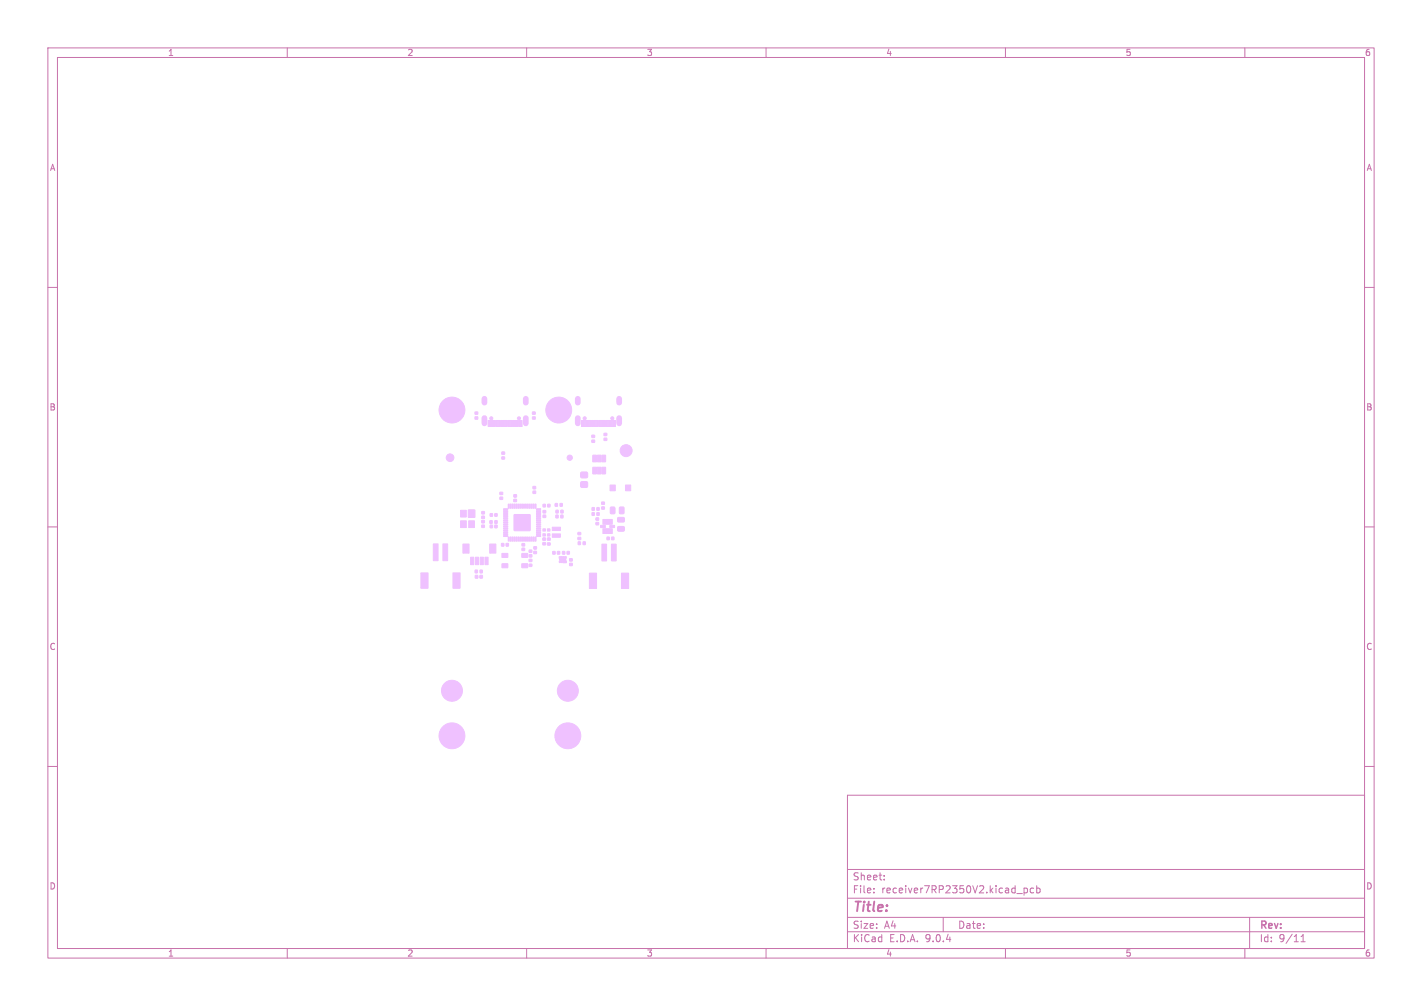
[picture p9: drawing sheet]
<svg xmlns="http://www.w3.org/2000/svg" width="297mm" height="210mm" viewBox="0 0 297 210" stroke-linecap="round" stroke-linejoin="round" font-family="sans-serif">
<defs><g id="words">
<text font-size="2.8" fill="#c872ab" x="178" y="190.9">Title:</text>
<g font-size="2.1" fill="#c872ab">
<text x="178" y="184">Sheet:</text>
<text x="178" y="186.7">File:</text>
<text x="184.1" y="186.7">receiver7RP2350V2.kicad_pcb</text>
<text x="178" y="196.9">KiCad</text>
<text x="178" y="194.1">Size:</text>
<text x="184.7" y="194.1">A4</text>
<text x="185.7" y="196.9">E.D.A.</text>
<text x="193.3" y="196.9">9.0.4</text>
<text x="200" y="194.1">Date:</text>
<text x="263" y="194.3">Rev:</text>
<text x="263" y="196.9">Id:</text>
<text x="267.1" y="196.9">9/11</text>
</g>
<g font-size="1.8" fill="#c872ab">
<text x="35" y="11.9">1</text>
<text x="85" y="11.9">2</text>
<text x="135" y="11.9">3</text>
<text x="185" y="11.9">4</text>
<text x="235" y="11.9">5</text>
<text x="285" y="11.9">6</text>
<text x="10.3" y="35.9">A</text>
<text x="285.4" y="35.9">A</text>
<text x="10.3" y="85.9">B</text>
<text x="285.3" y="85.9">B</text>
<text x="10.3" y="135.9">C</text>
<text x="285.3" y="135.9">C</text>
<text x="10.3" y="185.9">D</text>
<text x="285.3" y="185.9">D</text>
<text x="35" y="199.9">1</text>
<text x="85" y="199.9">2</text>
<text x="135" y="199.9">3</text>
<text x="185" y="199.9">4</text>
<text x="235" y="199.9">5</text>
<text x="285" y="199.9">6</text>
</g>
</g></defs>
<g fill="none" stroke="#c872ab" stroke-width=".21">
<path d="M10 10h277v190h-277zM12 12h273v186h-273zM60 10v2M110 10v2M160 10v2M210 10v2M260 10v2M10 60h2M285 60h2M10 110h2M285 110h2M10 160h2"/>
<path d="M177 166h108v32h-108zM285 160h2M60 198v2M110 198v2M160 198v2M177 194.5h108M177 191.5h108M177 187.5h108M177 181.5h108M182.5 186.3v.1M182.5 185.5v.1M184.7 183.6v.1"/>
<path d="M184.7 182.8v.1M197 191.5v3M210 198v2M212.4 186.5h1.1M213.9 185.4v1.5M213.9 185.5l.4-.1 .3 .3-.1 .6h-.6M215.9 185.5l-.4-.1-.3 .3 .1 .6h.6M216.5 185.5l.5-.1 .2 .3-.1 .6h-.6M216.5 184.9v1.5M260 198v2M261 191.5v6.5M271.7 196.6h.9"/>
<path d="M271.7 195.5l.5-.4v1.5"/>
</g>
<g fill="#efc1ff" stroke="#efc1ff" stroke-width=".21">
<path d="M121.4 87.8h.7v1.2h-.7z"/>
<path d="M122.2 87.8h.7v1.2h-.7z"/>
<path d="M123.1 87.8h.4v1.2h-.4z"/>
<path d="M123.5 87.8h.4v1.2h-.4z"/>
<path d="M124 87.8h.4v1.2h-.4z"/>
<path d="M124.5 87.8h.4v1.2h-.4z"/>
<path d="M125.1 87.8h.4v1.2h-.4z"/>
<path d="M125.5 87.8h.4v1.2h-.4z"/>
<path d="M126 87.8h.4v1.2h-.4z"/>
<path d="M126.6 87.8h.4v1.2h-.4z"/>
<path d="M127 87.8h.8v1.2h-.8z"/>
<path d="M127.8 87.8h.7v1.2h-.7z"/>
<path d="M102 87.8h.7v1.2h-.7z"/>
<path d="M102.8 87.8h.7v1.2h-.7z"/>
<path d="M103.5 87.8h.4v1.2h-.4z"/>
<path d="M104 87.8h.4v1.2h-.4z"/>
<path d="M104.5 87.8h.5v1.2h-.5z"/>
<path d="M105.1 87.8h.3v1.2h-.3z"/>
<path d="M105.5 87.8h.4v1.2h-.4z"/>
<path d="M106 87.8h.4v1.2h-.4z"/>
<path d="M106.6 87.8h.4v1.2h-.4z"/>
<path d="M107 87.8h.4v1.2h-.4z"/>
<path d="M107.5 87.8h.7v1.2h-.7z"/>
<path d="M108.3 87.8h.7v1.2h-.7z"/>
<path d="M90.5 113.5h1v3.5h-1z"/>
<path d="M92.5 113.5h1v3.5h-1z"/>
<path d="M87.9 119.6h1.5v3.2h-1.5z"/>
<path d="M94.6 119.6h1.5v3.2h-1.5z"/>
<path d="M107.3 104.2h.6v.5h-.6z"/>
<path d="M107.3 103.3h.6v.5h-.6z"/>
<path d="M124.7 106h.4v.5h-.4z"/>
<path d="M123.7 106h.4v.5h-.4z"/>
<path d="M119 117.6h.5v.5h-.5z"/>
<path d="M119 116.6h.5v.5h-.5z"/>
<path d="M109 113.5h.6v.5h-.6z"/>
<path d="M109 114.4h.6v.5h-.6z"/>
<path d="M129 110l1.3-.1 .1 .2v.6l-.2 .2h-1.1l-.1-.3z"/>
<path d="M129 108.1l1.3-.1 .1 .2v.6l-.2 .2h-1.1l-.1-.3z"/>
<path d="M113.4 110.4h.5v.5h-.5z"/>
<path d="M113.4 111.4h.5v.5h-.5z"/>
<path d="M121.8 113.1h.5v.6h-.5z"/>
<path d="M120.8 113.1h.4v.6h-.4z"/>
<path d="M123.6 90.9h.6v.4h-.6z"/>
<path d="M123.6 91.9h.6v.4h-.6z"/>
<path d="M103.3 107.2h.5v.6h-.5z"/>
<path d="M102.4 107.2h.5v.6h-.5z"/>
<path d="M104.4 102.8h.6v.4h-.6z"/>
<path d="M104.4 103.8h.6v.5h-.6z"/>
<path d="M117.5 115.1h.5v.6h-.5z"/>
<path d="M118.4 115.1h.5v.6h-.5z"/>
<path d="M102.3 108.7h.5v.6h-.5z"/>
<path d="M103.4 108.7h.4v.6h-.4z"/>
<path d="M116.4 115.1h.5v.6h-.5z"/>
<path d="M115.5 115.1h.4v.6h-.4z"/>
<path d="M100.6 108.7h.6v.4h-.6z"/>
<path d="M100.6 109.6h.6v.5h-.6z"/>
<path d="M116.1 107.5h.5v.6h-.5z"/>
<path d="M117.1 107.5h.5v.6h-.5z"/>
<path d="M114.3 113.3h.6v.5h-.6z"/>
<path d="M114.3 112.3h.6v.5h-.6z"/>
<path d="M98.3 116.3h.7v1.6h-.7z"/>
<path d="M99.3 116.3h.7v1.6h-.7z"/>
<path d="M100.3 116.3h.7v1.6h-.7z"/>
<path d="M101.3 116.3h.7v1.6h-.7z"/>
<path d="M96.7 113.6h1.3v1.9h-1.3z"/>
<path d="M102.3 113.6h1.3v1.9h-1.3z"/>
<path d="M124.5 108.1h.5v.5h-.5z"/>
<path d="M124.5 109.1h.5v.4h-.5z"/>
<path d="M121.3 98.7l.3-.2 1 .1 .2 .2-.1 .8-.3 .2-1-.1-.2-.2z"/>
<path d="M121.3 100.7l.3-.2 1 .1 .2 .2-.1 .8-.3 .2-1-.1-.2-.2z"/>
<path d="M113.4 112.3h.5v.5h-.5z"/>
<path d="M113.4 113.3h.5v.4h-.5z"/>
<path d="M111.8 105.2l.2 .1-.1 .8h-.2z"/>
<path d="M111.4 105.2l.2 .1-.1 .8h-.2z"/>
<path d="M111 105.2l.2 .1-.1 .8h-.2z"/>
<path d="M110.6 105.2l.2 .1-.1 .8h-.2z"/>
<path d="M110.2 105.2l.2 .1-.1 .8h-.2z"/>
<path d="M109.8 105.2l.2 .1-.1 .8h-.2z"/>
<path d="M109.4 105.2l.1 .1v.8h-.2z"/>
<path d="M109 105.2l.1 .1v.8h-.2z"/>
<path d="M108.6 105.2l.1 .1v.8h-.2z"/>
<path d="M108.2 105.2l.1 .1v.8h-.2z"/>
<path d="M107.8 105.2l.1 .1v.8h-.1z"/>
<path d="M107.4 105.2l.1 .1v.8h-.1z"/>
<path d="M107 105.2l.1 .1v.8h-.1z"/>
<path d="M106.6 105.2l.1 .1v.8h-.1z"/>
<path d="M106.2 105.2l.1 .1v.8h-.1z"/>
<path d="M105.2 106.2h.8v.2h-.8z"/>
<path d="M105.2 106.6h.8v.2h-.8z"/>
<path d="M105.2 107h.8v.2h-.8z"/>
<path d="M105.2 107.4h.8v.2h-.8z"/>
<path d="M105.2 107.8h.8v.2h-.8z"/>
<path d="M105.2 108.2h.8v.2h-.8z"/>
<path d="M105.2 108.6h.8v.2h-.8z"/>
<path d="M105.2 109h.8v.2h-.8z"/>
<path d="M105.2 109.4h.8v.2h-.8z"/>
<path d="M105.2 109.8h.8v.2h-.8z"/>
<path d="M105.2 110.2h.8v.2h-.8z"/>
<path d="M105.2 110.6h.8v.2h-.8z"/>
<path d="M105.2 111h.8v.2h-.8z"/>
<path d="M105.2 111.4h.8v.2h-.8z"/>
<path d="M105.2 111.8h.8v.2h-.8z"/>
<path d="M106.2 112.2h.1v.8l-.1-.1z"/>
<path d="M106.6 112.1l.1 .1v.8l-.1-.1z"/>
<path d="M107 112.1l.1 .1v.8l-.1-.1z"/>
<path d="M107.4 112.1l.1 .1v.8l-.1-.1z"/>
<path d="M107.8 112.1l.1 .1v.8l-.1-.1z"/>
<path d="M108.2 112.1l.1 .1v.8l-.2-.1z"/>
<path d="M108.6 112.1l.1 .1v.8l-.2-.1z"/>
<path d="M109 112.1l.1 .1v.8l-.2-.1z"/>
<path d="M109.4 112.1l.1 .1v.8l-.2-.1z"/>
<path d="M109.8 112.1l.2 .1-.1 .8-.2-.1z"/>
<path d="M110.2 112.1l.2 .1-.1 .8-.2-.1z"/>
<path d="M110.6 112.1l.2 .1-.1 .8-.2-.1z"/>
<path d="M111 112.1l.2 .1-.1 .8-.2-.1z"/>
<path d="M111.4 112.1l.2 .1-.1 .8-.2-.1z"/>
<path d="M111.8 112.1l.2 .1-.1 .8-.2-.1z"/>
<path d="M112.1 111.8h.8v.2h-.8z"/>
<path d="M112.1 111.4h.8v.2h-.8z"/>
<path d="M112.1 111h.8v.2h-.8z"/>
<path d="M112.1 110.6h.8v.2h-.8z"/>
<path d="M112.1 110.2h.8v.2h-.8z"/>
<path d="M112.1 109.8h.8v.2h-.8z"/>
<path d="M112.1 109.4h.8v.2h-.8z"/>
<path d="M112.1 109h.8v.2h-.8z"/>
<path d="M112.1 108.6h.8v.2h-.8z"/>
<path d="M112.1 108.2h.8v.2h-.8z"/>
<path d="M112.1 107.8h.8v.2h-.8z"/>
<path d="M112.1 107.4h.8v.2h-.8z"/>
<path d="M112.1 107h.8v.2h-.8z"/>
<path d="M112.1 106.6h.8v.2h-.8z"/>
<path d="M112 106.3l.9-.1v.2h-.8z"/>
<path d="M107.4 107.4h3.3v3.4h-3.3z"/>
<path d="M117 105.1h.4v.6h-.4z"/>
<path d="M116 105.1h.4v.6h-.4z"/>
<path d="M124.7 107h.4v.6h-.4z"/>
<path d="M123.7 107h.4v.6h-.4z"/>
<path d="M100.3 119h.4v.6h-.4z"/>
<path d="M99.2 119h.5v.6h-.5z"/>
<path d="M104.9 115.6l1.1-.1 .1 .8-1.2 .1z"/>
<path d="M109 115.6l1.2-.1v.8l-1.2 .1z"/>
<path d="M104.9 117.7h1.1l.1 .8h-1.2z"/>
<path d="M109 117.7h1.2v.8h-1.2z"/>
<path d="M127.4 108.5h.5v.9h-.5z"/>
<path d="M126.9 108.5h.5v.9h-.5z"/>
<path d="M126.4 108.5h.5v.9h-.5z"/>
<path d="M125.9 108.5h.5v.9h-.5z"/>
<path d="M125.5 109.7h.9v.4h-.9z"/>
<path d="M125.9 110.4h.5v1l-.5-.1z"/>
<path d="M126.4 110.4h.5v1l-.5-.1z"/>
<path d="M126.9 110.4h.5v1l-.5-.1z"/>
<path d="M127.4 110.4h.5v1l-.5-.1z"/>
<path d="M127.4 109.7h.9l.1 .4h-1z"/>
<path d="M113.4 105.3h.5v.5h-.5z"/>
<path d="M114.4 105.3h.5v.5h-.5z"/>
<path d="M111.2 87h.6v.5h-.6z"/>
<path d="M111.2 86h.6v.5h-.6z"/>
<path d="M110.5 116.8h.6v.4h-.6z"/>
<path d="M110.5 117.8h.6v.4h-.6z"/>
<path d="M99.2 86h.6v.5h-.6z"/>
<path d="M99.2 87h.6v.5h-.6z"/>
<path d="M114.3 110.4h.6v.5h-.6z"/>
<path d="M114.3 111.4h.6v.5h-.6z"/>
<path d="M111.3 102.5h.6v.5h-.6z"/>
<path d="M111.3 101.6h.6v.4h-.6z"/>
<path d="M126.2 91.5h.5v.4h-.5z"/>
<path d="M126.2 90.5h.5v.4h-.5z"/>
<path d="M127.5 105.9l.7-.1 .2 .2 .1 1-.2 .3h-.6l-.2-.2z"/>
<path d="M129.4 105.9l.7-.1 .2 .2v1l-.1 .3h-.6l-.2-.2z"/>
<path d="M104.8 95.4h.6v.4h-.6z"/>
<path d="M104.8 94.4h.6v.4h-.6z"/>
<path d="M130.6 101.3h1.1v1.1h-1.1z"/>
<path d="M127.4 101.3h1.1v1.1h-1.1z"/>
<path d="M123.8 97.6h.8l-.1 1.3h-.7z"/>
<path d="M124.8 97.6h.7v1.3h-.7z"/>
<path d="M125.7 97.6h.8l-.1 1.3h-.7z"/>
<path d="M125.7 95l.8 .1-.1 1.3h-.7z"/>
<path d="M124.8 95l.7 .1v1.3h-.7z"/>
<path d="M123.8 95l.8 .1-.1 1.3h-.7z"/>
<path d="M100.6 107.8h.6v.4h-.6z"/>
<path d="M100.6 106.8h.6v.5h-.6z"/>
<path d="M125.7 104.8h.5v.5h-.5z"/>
<path d="M125.7 105.8h.5v.5h-.5z"/>
<path d="M115.4 110.1h1.6v.7h-1.6z"/>
<path d="M115.4 111.5h1.6v.7h-1.6z"/>
<path d="M103.3 109.6h.5v.6h-.5z"/>
<path d="M102.4 109.6h.5v.6h-.5z"/>
<path d="M110.5 114.8h.6v.5h-.6z"/>
<path d="M110.5 115.8h.6v.5h-.6z"/>
<path d="M120.7 111.2h.6v.4h-.6z"/>
<path d="M120.7 112.2h.6v.4h-.6z"/>
<path d="M96.2 106.5h1.2v1.4h-1.2z"/>
<path d="M96.2 108.7h1.2v1.4h-1.2z"/>
<path d="M97.9 108.7h1.2v1.4h-1.2z"/>
<path d="M97.8 106.5h1.4v1.5h-1.4z"/>
<path d="M116.1 106.5h.5v.6h-.5z"/>
<path d="M117.1 106.5h.5v.6h-.5z"/>
<path d="M127.7 112.1h.5v.6h-.5z"/>
<path d="M126.8 112.1h.5v.6h-.5z"/>
<path d="M113.4 107.5h.6v.5h-.6z"/>
<path d="M113.4 106.6h.6v.5h-.6z"/>
<path d="M125.7 113.6h1v3.5h-1z"/>
<path d="M127.7 113.6h1v3.5h-1z"/>
<path d="M123.1 119.6h1.5v3.2h-1.5z"/>
<path d="M129.8 119.6h1.5v3.2h-1.5z"/>
<path d="M105.7 113.5h.5v.5h-.5z"/>
<path d="M104.8 113.5h.4v.5h-.4z"/>
<path d="M100.2 120.1h.6v.6h-.6z"/>
<path d="M99.3 120.1h.5v.6h-.5z"/>
<path d="M118 116.2h.3v.3h-.3z"/>
<path d="M117.6 116.2h.3v.3h-.3z"/>
<path d="M117.2 116.2h.3v.3h-.3z"/>
<path d="M116.8 116.2h.3v.3h-.3z"/>
<path d="M116.8 117.2h.2v.2h-.2z"/>
<path d="M117.2 117.2h.2v.2h-.2z"/>
<path d="M117.6 117.1h.3v.4h-.3z"/>
<path d="M118 117.1h.3v.4h-.3z"/>
<path d="M116.9 116.7h1.3v.3h-1.3z"/>
<path d="M111.5 114.1h.5v.5h-.5z"/>
<path d="M111.5 115.1h.5v.5h-.5z"/>
<circle cx="130.8" cy="94.1" r="1.25"/>
<circle cx="127.9" cy="87.3" r=".33"/>
<circle cx="122.1" cy="87.3" r=".32"/>
<circle cx="92.4" cy="153.6" r=".4"/>
<circle cx="93" cy="152.2" r=".4"/>
<circle cx="93" cy="155" r=".4"/>
<circle cx="94.4" cy="151.6" r=".4"/>
<circle cx="94.4" cy="153.6" r="2.7"/>
<circle cx="94.4" cy="155.6" r=".4"/>
<circle cx="95.8" cy="152.2" r=".4"/>
<circle cx="95.8" cy="155" r=".4"/>
<circle cx="96.4" cy="153.6" r=".4"/>
<circle cx="108.4" cy="87.3" r=".32"/>
<circle cx="102.6" cy="87.3" r=".32"/>
<circle cx="92.4" cy="85.6" r=".4"/>
<circle cx="93" cy="84.2" r=".4"/>
<circle cx="93" cy="87" r=".4"/>
<circle cx="94.4" cy="83.6" r=".4"/>
<circle cx="94.4" cy="85.6" r="2.7"/>
<circle cx="94.4" cy="87.6" r=".4"/>
<circle cx="95.8" cy="84.2" r=".4"/>
<circle cx="95.8" cy="87" r=".4"/>
<circle cx="96.4" cy="85.6" r=".4"/>
<circle cx="114.7" cy="85.6" r=".4"/>
<circle cx="115.3" cy="84.2" r=".4"/>
<circle cx="115.3" cy="87" r=".4"/>
<circle cx="116.7" cy="83.6" r=".4"/>
<circle cx="116.7" cy="85.6" r="2.7"/>
<circle cx="116.7" cy="87.6" r=".4"/>
<circle cx="118.1" cy="84.2" r=".4"/>
<circle cx="118.1" cy="87" r=".4"/>
<circle cx="118.7" cy="85.6" r=".4"/>
<circle cx="116.6" cy="153.6" r=".4"/>
<circle cx="117.2" cy="152.2" r=".4"/>
<circle cx="117.2" cy="155" r=".4"/>
<circle cx="118.6" cy="151.6" r=".4"/>
<circle cx="118.6" cy="153.6" r="2.7"/>
<circle cx="118.6" cy="155.6" r=".4"/>
<circle cx="120" cy="152.2" r=".4"/>
<circle cx="120" cy="155" r=".4"/>
<circle cx="120.6" cy="153.6" r=".4"/>
<circle cx="94.4" cy="144.2" r="2.19"/>
<circle cx="118.6" cy="144.2" r="2.19"/>
<circle cx="94" cy="95.5" r=".8"/>
<circle cx="119" cy="95.5" r=".55"/>
</g>
<path d="M101.2 83.3v.8M101.2 87.3v1.1M109.8 83.3v.8M109.8 87.3v1.1M120.7 83.3v.8M120.7 87.3v1.1M129.3 83.3v.8M129.3 87.3v1.1" fill="none" stroke="#efc1ff" stroke-width="1.2"/>
<use href="#words"/>
</svg>
